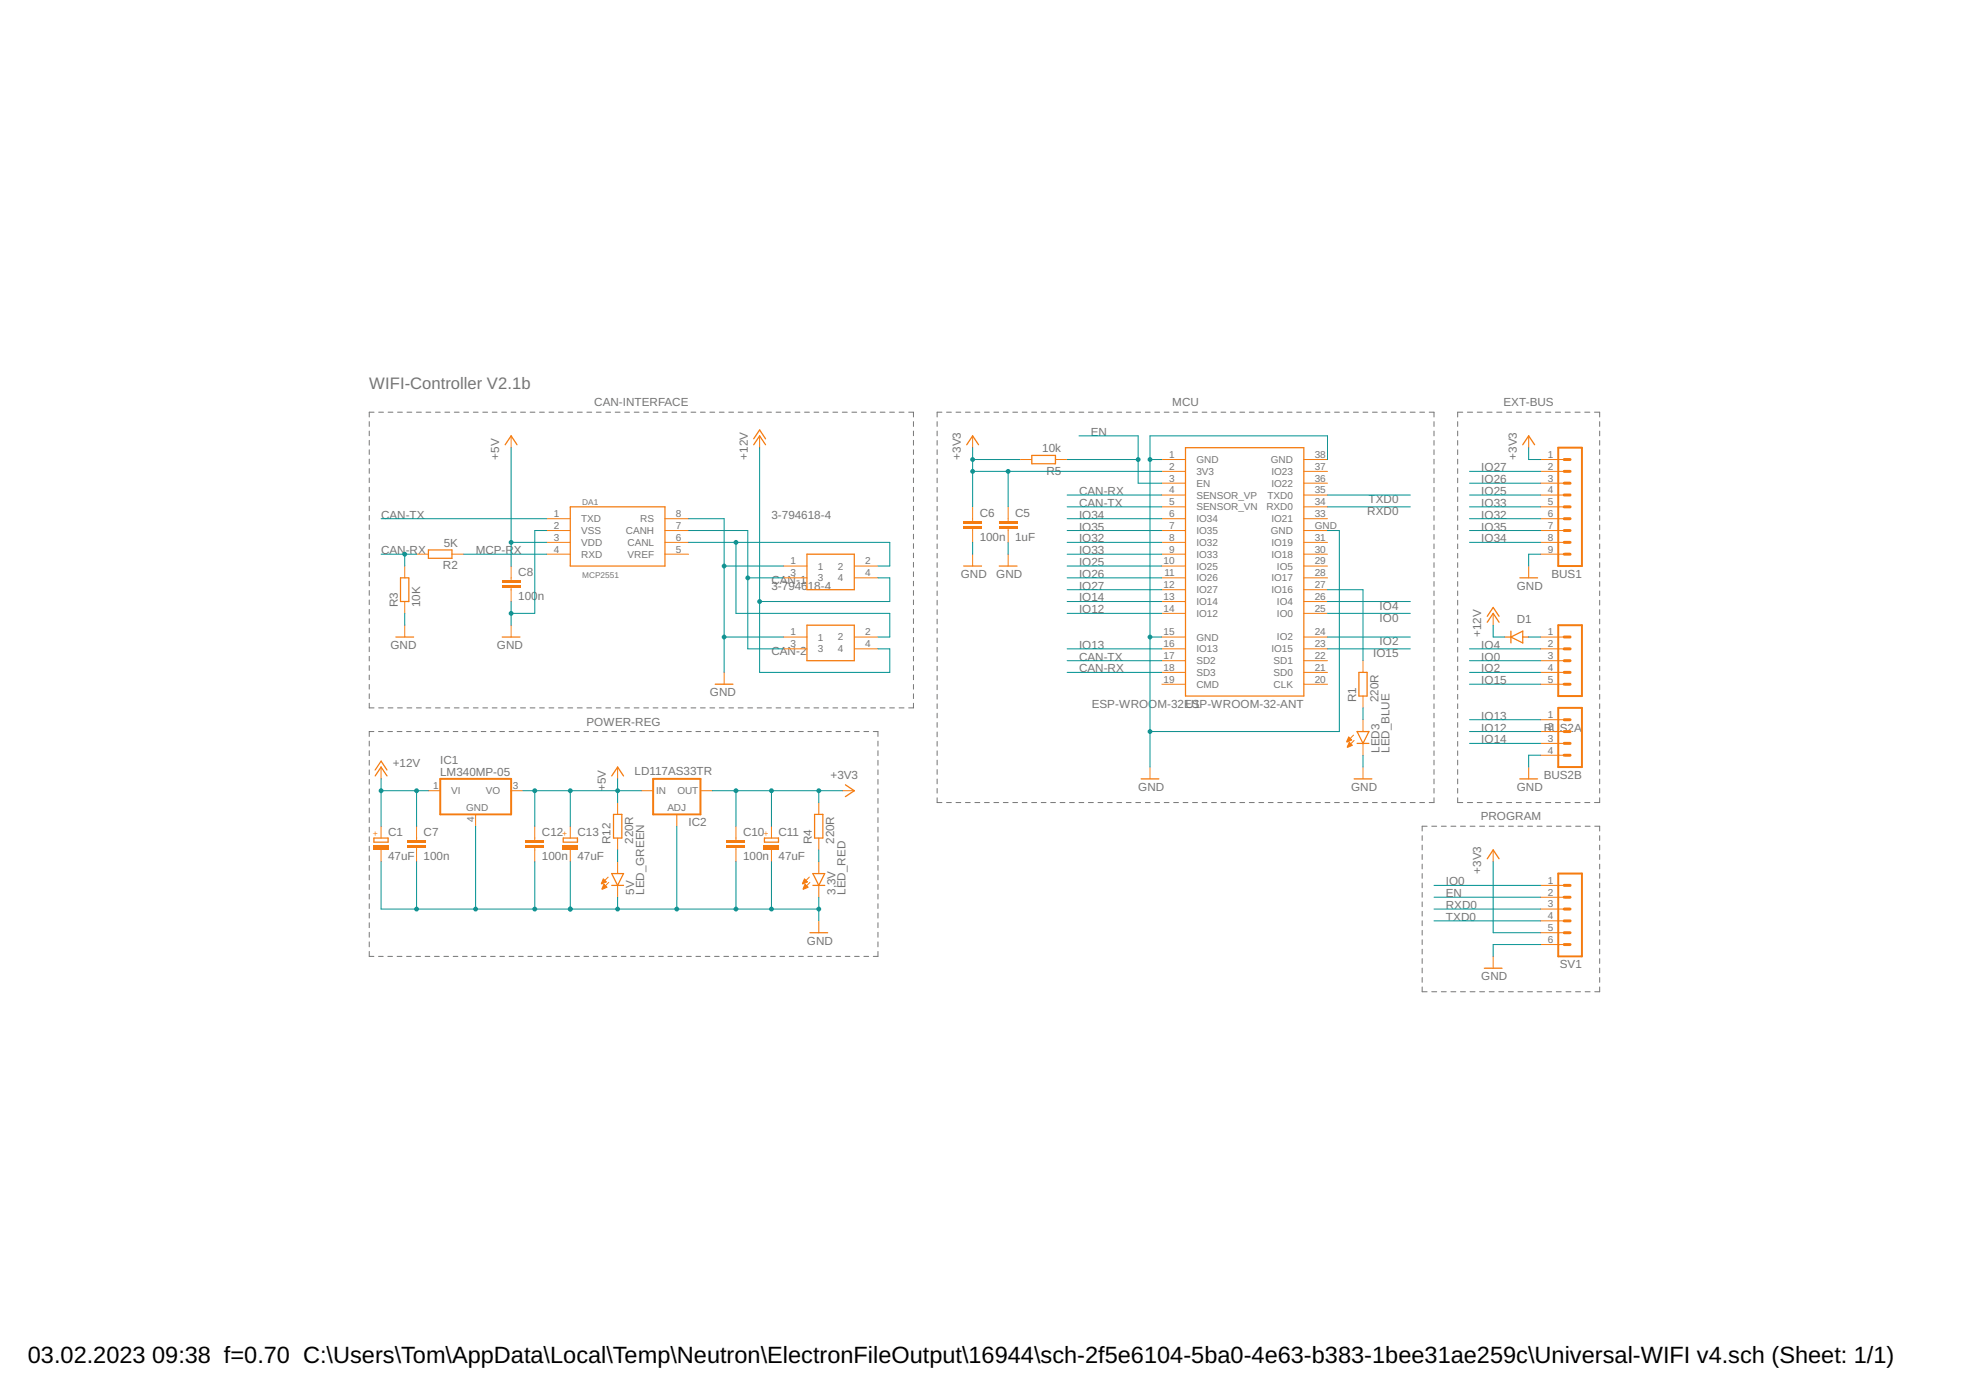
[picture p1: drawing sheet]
<svg xmlns="http://www.w3.org/2000/svg" width="297mm" height="210mm" viewBox="0 0 297 210" stroke-linecap="round" stroke-linejoin="round" font-family="sans-serif">
<defs><g id="words">
<g font-size="3.5">
<text x="4.2" y="204.7">03.02.2023</text>
<text x="22.9" y="204.7">09:38 f=0.70 C:\Users\Tom\AppData\Local\Temp\Neutron\ElectronFileOutput\16944\sch-2f5e6104-5ba0-4e63-b383-1bee31ae259c\Universal-WIFI v4.sch (Sheet: 1/1)</text>
</g>
<text font-size="2.5" fill="#757575" x="55.5" y="58.4">WIFI-Controller V2.1b</text>
<g font-size="1.8" fill="#757575">
<text x="89.3" y="61.1">CAN-INTERFACE</text>
<text x="163.9" y="65.5">EN</text>
<text x="176.1" y="61.1">MCU</text>
<text x="225.9" y="61.1">EXT-BUS</text>
<text x="75" y="69" transform="rotate(-90 75 69)">+5V</text>
<text x="112.4" y="69" transform="rotate(-90 112.4 69)">+12V</text>
<text x="144.3" y="69" transform="rotate(-90 144.3 69)">+3V3</text>
<text x="156.6" y="68">10k</text>
<text x="157.2" y="71.3">R5</text>
<text x="222.6" y="70.8">IO27</text>
<text x="227.9" y="69" transform="rotate(-90 227.9 69)">+3V3</text>
<text x="57.2" y="77.9">CAN-TX</text>
<text x="115.9" y="77.9">3-794618-4</text>
<text x="147.2" y="77.7">C6</text>
<text x="152.5" y="77.7">C5</text>
<text x="162.1" y="74.4">CAN-RX</text>
<text x="162.1" y="76.2">CAN-TX</text>
<text x="162.1" y="77.9">IO34</text>
<text x="205.4" y="77.4">RXD0</text>
<text x="205.6" y="75.6">TXD0</text>
<text x="222.6" y="72.6">IO26</text>
<text x="222.6" y="74.4">IO25</text>
<text x="222.6" y="76.2">IO33</text>
<text x="222.6" y="77.9">IO32</text>
<text x="57.2" y="83.3">CAN-RX</text>
<text x="66.7" y="82.2">5K</text>
<text x="71.5" y="83.3">MCP-R</text>
<text x="77.2" y="83.3">X</text>
<text x="147.2" y="81.2">100n</text>
<text x="152.5" y="81.2">1uF</text>
<text x="162.1" y="83.3">IO33</text>
<text x="162.1" y="81.5">IO32</text>
<text x="162.1" y="79.7">IO35</text>
<text x="222.6" y="79.7">IO35</text>
<text x="222.6" y="81.5">IO34</text>
<text x="66.6" y="85.6">R2</text>
<text x="77.9" y="86.6">C8</text>
<text x="115.9" y="88.6">3-7946</text>
<text x="115.9" y="87.7">CAN-1</text>
<text x="121.4" y="88.6">18-4</text>
<text x="144.3" y="86.8">GND</text>
<text x="149.7" y="86.8">GND</text>
<text x="162.1" y="86.8">IO26</text>
<text x="162.1" y="85">IO25</text>
<text x="162.1" y="88.6">IO27</text>
<text x="227.9" y="88.6">GND</text>
<text x="233.1" y="86.8">BUS1</text>
<text x="59.8" y="91.3" transform="rotate(-90 59.8 91.3)">R3</text>
<text x="63.1" y="91.3" transform="rotate(-90 63.1 91.3)">10K</text>
<text x="77.9" y="90.1">100</text>
<text x="80.8" y="90.1">n</text>
<text x="162.1" y="90.4">IO14</text>
<text x="162.1" y="92.2">IO12</text>
<text x="207.3" y="93.4">IO0</text>
<text x="207.3" y="91.6">IO4</text>
<text x="222.6" y="95.7" transform="rotate(-90 222.6 95.7)">+12V</text>
<text x="227.9" y="93.6">D1</text>
<text x="58.7" y="97.5">GND</text>
<text x="74.7" y="97.5">GND</text>
<text x="115.9" y="98.4">CAN-2</text>
<text x="162.1" y="101">CAN-RX</text>
<text x="162.1" y="99.3">CAN-TX</text>
<text x="162.1" y="97.5">IO13</text>
<text x="206.3" y="98.7">IO15</text>
<text x="207.3" y="97">IO2</text>
<text x="222.6" y="99.3">IO0</text>
<text x="222.6" y="97.5">IO4</text>
<text x="222.6" y="101">IO2</text>
<text x="106.7" y="104.6">GND</text>
<text x="164" y="106.4">ESP-WROOM-32ESP-WROOM-32-ANT</text>
<text x="178.1" y="106.4">U1</text>
<text x="203.7" y="105.5" transform="rotate(-90 203.7 105.5)">R1</text>
<text x="207.1" y="105.5" transform="rotate(-90 207.1 105.5)">220R</text>
<text x="222.6" y="102.8">IO15</text>
<text x="88.1" y="109">POWER-REG</text>
<text x="207.3" y="113.1" transform="rotate(-90 207.3 113.1)">LED3</text>
<text x="208.8" y="113.1" transform="rotate(-90 208.8 113.1)">LED_BLUE</text>
<text x="222.6" y="111.7">IO14</text>
<text x="222.6" y="109.9">IO12</text>
<text x="222.6" y="108.1">IO13</text>
<text x="231.9" y="109.9">BU</text>
<text x="234.4" y="109.9">S2A</text>
<text x="59" y="115.3">+12V</text>
<text x="66.1" y="116.6">LM340MP-05</text>
<text x="66.1" y="114.8">IC1</text>
<text x="91" y="118.8" transform="rotate(-90 91 118.8)">+5V</text>
<text x="95.3" y="116.5">LD117AS33TR</text>
<text x="124.8" y="117">+3V3</text>
<text x="171" y="118.8">GND</text>
<text x="203" y="118.8">GND</text>
<text x="227.9" y="118.8">GND</text>
<text x="231.9" y="117">BUS2B</text>
<text x="58.3" y="125.7">C1</text>
<text x="63.6" y="125.7">C7</text>
<text x="81.4" y="125.7">C12</text>
<text x="86.8" y="125.7">C13</text>
<text x="103.5" y="124.1">IC2</text>
<text x="111.6" y="125.7">C10</text>
<text x="117" y="125.7">C11</text>
<text x="222.5" y="123.3">PROGRAM</text>
<text x="58.3" y="129.2">47uF</text>
<text x="63.6" y="129.2">100n</text>
<text x="81.4" y="129.2">100n</text>
<text x="86.8" y="129.2">47uF</text>
<text x="91.8" y="126.8" transform="rotate(-90 91.8 126.8)">R12</text>
<text x="95.1" y="126.8" transform="rotate(-90 95.1 126.8)">220R</text>
<text x="111.6" y="129.2">100n</text>
<text x="117" y="129.2">47uF</text>
<text x="122" y="126.8" transform="rotate(-90 122 126.8)">R4</text>
<text x="125.3" y="126.8" transform="rotate(-90 125.3 126.8)">220R</text>
<text x="222.6" y="131.3" transform="rotate(-90 222.6 131.3)">+3V3</text>
<text x="95.3" y="134.5" transform="rotate(-90 95.3 134.5)">5V</text>
<text x="96.8" y="134.5" transform="rotate(-90 96.8 134.5)">LED_GREEN</text>
<text x="125.5" y="134.5" transform="rotate(-90 125.5 134.5)">3,3V</text>
<text x="127" y="134.5" transform="rotate(-90 127 134.5)">LED_RED</text>
<text x="217.2" y="133">IO0</text>
<text x="217.2" y="136.6">RXD0</text>
<text x="217.2" y="134.8">EN</text>
<text x="121.2" y="141.9">GND</text>
<text x="217.2" y="138.4">TXD0</text>
<text x="222.6" y="147.2">GND</text>
<text x="234.4" y="145.5">SV1</text>
</g>
<g font-size="1.5" fill="#757575">
<text x="175.7" y="68.8">1</text>
<text x="175.7" y="70.6">2</text>
<text x="179.8" y="69.6">GND</text>
<text x="179.8" y="71.4">3V3</text>
<text x="190.9" y="69.6">GND</text>
<text x="191" y="71.4">IO23</text>
<text x="197.5" y="70.6">37</text>
<text x="197.5" y="68.8">38</text>
<text x="232.5" y="68.8">1</text>
<text x="232.5" y="70.6">2</text>
<text x="83.2" y="77.7">1</text>
<text x="101.5" y="77.7">8</text>
<text x="175.7" y="72.4">3</text>
<text x="175.7" y="74.1">4</text>
<text x="175.7" y="75.9">5</text>
<text x="175.7" y="77.7">6</text>
<text x="179.8" y="73.1">EN</text>
<text x="179.8" y="74.9">SENSOR_VP</text>
<text x="179.8" y="76.7">SENSOR_VN</text>
<text x="190.3" y="76.7">RXD0</text>
<text x="190.5" y="74.9">TXD0</text>
<text x="191" y="73.1">IO22</text>
<text x="197.5" y="72.4">36</text>
<text x="197.5" y="75.9">34</text>
<text x="197.5" y="74.1">35</text>
<text x="197.5" y="77.7">33</text>
<text x="232.5" y="72.4">3</text>
<text x="232.5" y="74.1">4</text>
<text x="232.5" y="75.9">5</text>
<text x="232.5" y="77.7">6</text>
<text x="83.2" y="83">4</text>
<text x="83.2" y="81.2">3</text>
<text x="83.2" y="79.5">2</text>
<text x="87.3" y="83.8">RXD</text>
<text x="87.3" y="78.5">TXD</text>
<text x="87.3" y="82">VDD</text>
<text x="87.3" y="80.2">VSS</text>
<text x="94" y="80.2">CANH</text>
<text x="94.3" y="82">CANL</text>
<text x="94.3" y="83.8">VREF</text>
<text x="96.2" y="78.5">RS</text>
<text x="101.5" y="79.5">7</text>
<text x="101.5" y="81.2">6</text>
<text x="101.5" y="83">5</text>
<text x="175.7" y="79.5">7</text>
<text x="175.7" y="81.2">8</text>
<text x="175.7" y="83">9</text>
<text x="179.8" y="78.5">IO34</text>
<text x="179.8" y="80.2">IO35</text>
<text x="179.8" y="82">IO32</text>
<text x="179.8" y="83.8">IO33</text>
<text x="190.9" y="80.2">GND</text>
<text x="191" y="83.8">IO18</text>
<text x="191" y="82">IO19</text>
<text x="191" y="78.5">IO21</text>
<text x="197.5" y="83">30</text>
<text x="197.5" y="81.2">31</text>
<text x="197.5" y="79.5">GND</text>
<text x="232.5" y="79.5">7</text>
<text x="232.5" y="81.2">8</text>
<text x="232.5" y="83">9</text>
<text x="118.8" y="84.8">1</text>
<text x="118.8" y="86.6">3</text>
<text x="122.9" y="85.6">1</text>
<text x="122.9" y="87.4">3</text>
<text x="125.9" y="85.6">2</text>
<text x="125.9" y="87.3">4</text>
<text x="130" y="84.8">2</text>
<text x="130" y="86.6">4</text>
<text x="174.8" y="88.3">12</text>
<text x="174.8" y="84.8">10</text>
<text x="174.9" y="86.6">11</text>
<text x="179.8" y="89.1">IO27</text>
<text x="179.8" y="85.6">IO25</text>
<text x="179.8" y="87.4">IO26</text>
<text x="191" y="87.3">IO17</text>
<text x="191" y="89.1">IO16</text>
<text x="191.9" y="85.6">IO5</text>
<text x="197.5" y="84.8">29</text>
<text x="197.5" y="86.6">28</text>
<text x="197.5" y="88.3">27</text>
<text x="118.8" y="95.5">1</text>
<text x="130" y="95.5">2</text>
<text x="174.8" y="90.1">13</text>
<text x="174.8" y="91.9">14</text>
<text x="174.8" y="95.5">15</text>
<text x="179.8" y="90.9">IO14</text>
<text x="179.8" y="92.7">IO12</text>
<text x="191.9" y="90.9">IO4</text>
<text x="191.9" y="92.7">IO0</text>
<text x="197.5" y="90.1">26</text>
<text x="197.5" y="91.9">25</text>
<text x="197.5" y="95.5">24</text>
<text x="232.5" y="95.5">1</text>
<text x="118.8" y="97.2">3</text>
<text x="122.9" y="96.2">1</text>
<text x="122.9" y="98">3</text>
<text x="125.9" y="96.2">2</text>
<text x="125.9" y="98">4</text>
<text x="130" y="97.2">4</text>
<text x="174.8" y="97.2">16</text>
<text x="174.8" y="99">17</text>
<text x="174.8" y="100.8">18</text>
<text x="179.8" y="98">IO13</text>
<text x="179.8" y="96.2">GND</text>
<text x="179.8" y="99.8">SD2</text>
<text x="179.8" y="101.6">SD3</text>
<text x="191" y="98">IO15</text>
<text x="191.4" y="99.8">SD1</text>
<text x="191.4" y="101.6">SD0</text>
<text x="191.9" y="96.2">IO2</text>
<text x="197.5" y="97.2">23</text>
<text x="197.5" y="99">22</text>
<text x="197.5" y="100.8">21</text>
<text x="232.5" y="97.2">2</text>
<text x="232.5" y="99">3</text>
<text x="232.5" y="100.8">4</text>
<text x="174.8" y="102.6">19</text>
<text x="179.8" y="103.3">CMD</text>
<text x="191.4" y="103.3">CLK</text>
<text x="197.5" y="102.6">20</text>
<text x="232.5" y="102.6">5</text>
<text x="232.5" y="107.9">1</text>
<text x="232.5" y="109.7">2</text>
<text x="232.5" y="111.5">3</text>
<text x="232.5" y="113.2">4</text>
<text x="65.1" y="118.6">1</text>
<text x="67.8" y="119.3">VI</text>
<text x="73" y="119.3">VO</text>
<text x="77" y="118.6">3</text>
<text x="98.6" y="119.3">IN</text>
<text x="101.8" y="119.3">OUT</text>
<text x="70" y="121.8">GND</text>
<text x="71.2" y="123.4" transform="rotate(-90 71.2 123.4)">4</text>
<text x="100.3" y="121.8">ADJ</text>
<text x="232.5" y="132.8">1</text>
<text x="232.5" y="134.6">2</text>
<text x="232.5" y="136.3">3</text>
<text x="232.5" y="138.1">4</text>
<text x="232.5" y="139.9">5</text>
<text x="232.5" y="141.7">6</text>
</g>
<g font-size="1.2" fill="#757575">
<text x="87.5" y="75.8">DA1</text>
<text x="87.5" y="86.8">MCP2551</text>
</g>
<g font-size="1.2" fill="#f57c10">
<text x="56.8" y="125.6" transform="rotate(-90 56.8 125.6)">+</text>
<text x="85.3" y="125.6" transform="rotate(-90 85.3 125.6)">+</text>
<text x="115.5" y="125.6" transform="rotate(-90 115.5 125.6)">+</text>
</g>
</g></defs>
<g fill="none" stroke="#757575" stroke-width=".15">
<path d="M55.5 63.4v.7M55.5 64.8v.7M55.5 66.2v.7M55.5 67.6v.7M55.5 69v.7M55.5 70.4v.7M55.5 71.8v.7M55.5 73.2v.7M55.5 74.6v.8M55.5 76.1v.7M55.5 77.4v.8M55.5 78.9v.7"/>
<path d="M56.2 61.9h-.7v.8M56.9 61.9h.7M58.3 61.9h.7M59.7 61.9h.8M61.2 61.9h.7M62.6 61.9h.7M64 61.9h.7M65.4 61.9h.7M66.8 61.9h.8M68.3 61.9h.7M69.7 61.9h.7M71.1 61.9h.7"/>
<path d="M72.5 61.9h.8M74 61.9h.7M75.4 61.9h.7M76.8 61.9h.7M78.2 61.9h.8M79.7 61.9h.7M81.1 61.9h.7M82.5 61.9h.7M83.9 61.9h.7M85.3 61.9h.7M86.7 61.9h.8M88.2 61.9h.7"/>
<path d="M89.6 61.9h.7M91 61.9h.7M92.4 61.9h.8M93.9 61.9h.7M95.3 61.9h.7M96.7 61.9h.7M98.1 61.9h.7M99.5 61.9h.8M101 61.9h.7M102.4 61.9h.7M103.8 61.9h.7M105.2 61.9h.8"/>
<path d="M106.7 61.9h.7M108.1 61.9h.7M109.5 61.9h.7M110.9 61.9h.8M112.4 61.9h.7M113.8 61.9h.7M115.2 61.9h.7M116.6 61.9h.7M118 61.9h.7M119.5 61.9h.7M120.9 61.9h.7M122.3 61.9h.7"/>
<path d="M123.7 61.9h.7M125.1 61.9h.8M126.6 61.9h.7M128 61.9h.7M129.4 61.9h.7M130.8 61.9h.8M132.2 61.9h.8M133.7 61.9h.7M135.1 61.9h.7M136.5 61.9h.7v.8M137.2 63.4v.7M137.2 64.8v.7"/>
<path d="M137.2 66.2v.7M137.2 67.6v.7M137.2 69v.7M137.2 70.4v.7M137.2 71.8v.7M137.2 73.2v.7M137.2 74.6v.8M137.2 76.1v.7M137.2 77.4v.8M137.2 78.9v.7M140.8 63.4v.7M140.8 64.8v.7"/>
<path d="M140.8 66.2v.7M140.8 67.6v.7M140.8 69v.7M140.8 70.4v.7M140.8 71.8v.7M140.8 73.2v.8M140.8 74.7v.7M140.8 76.1v.7M140.8 77.5v.7M140.8 78.9v.7M141.5 61.9h-.7v.8M142.2 61.9h.7"/>
<path d="M143.6 61.9h.8M145.1 61.9h.7M146.5 61.9h.7M147.9 61.9h.7M149.3 61.9h.8M150.7 61.9h.8M152.2 61.9h.7M153.6 61.9h.7M155 61.9h.7M156.4 61.9h.8M157.9 61.9h.7M159.3 61.9h.7"/>
<path d="M160.7 61.9h.7M162.1 61.9h.7M163.5 61.9h.8M165 61.9h.7M166.4 61.9h.7M167.8 61.9h.7M169.2 61.9h.7M170.6 61.9h.8M172.1 61.9h.7M173.5 61.9h.7M174.9 61.9h.7M176.3 61.9h.8"/>
<path d="M177.8 61.9h.7M179.2 61.9h.7M180.6 61.9h.7M182 61.9h.8M183.5 61.9h.7M184.9 61.9h.7M186.3 61.9h.7M187.7 61.9h.7M189.1 61.9h.8M190.6 61.9h.7M192 61.9h.7M193.4 61.9h.7"/>
<path d="M194.8 61.9h.7M196.3 61.9h.7M197.7 61.9h.7M199.1 61.9h.7M200.5 61.9h.7M201.9 61.9h.7M203.3 61.9h.8M204.8 61.9h.7M206.2 61.9h.7M207.6 61.9h.7M209 61.9h.8M210.5 61.9h.7"/>
<path d="M211.9 61.9h.7M213.3 61.9h.7M214.7 61.9h.8v.8M215.5 63.4v.7M215.5 64.8v.7M215.5 66.2v.7M215.5 67.6v.7M215.5 69v.7M215.5 70.4v.7M215.5 71.8v.7M215.5 73.2v.8M215.5 74.7v.7"/>
<path d="M215.5 76.1v.7M215.5 77.5v.7M215.5 78.9v.7M219 63.4v.7M219 64.8v.7M219 66.2v.7M219 67.6v.7M219 69v.7M219 70.4v.7M219 71.8v.7M219 73.2v.8M219 74.7v.7"/>
<path d="M219 76.1v.7M219 77.5v.7M219 78.9v.7M219.8 61.9h-.8v.8M220.5 61.9h.8M222 61.9h.7M223.4 61.9h.8M224.9 61.9h.8M226.4 61.9h.7M227.8 61.9h.8M229.3 61.9h.8M230.8 61.9h.7"/>
<path d="M232.2 61.9h.8M233.7 61.9h.8M235.2 61.9h.7M236.6 61.9h.8M238.1 61.9h.8M239.6 61.9h.7v.8M240.3 63.4v.7M240.3 64.8v.7M240.3 66.2v.7M240.3 67.6v.7M240.3 69v.7M240.3 70.4v.7"/>
<path d="M240.3 71.8v.7M240.3 73.2v.8M240.3 74.7v.7M240.3 76.1v.7M240.3 77.5v.7M240.3 78.9v.7M55.5 80.3v.7M55.5 81.7v.7M55.5 83.1v.7M55.5 84.5v.7M55.5 85.9v.7M55.5 87.3v.7"/>
<path d="M55.5 88.7v.8M55.5 90.1v.7M55.5 91.6v.7M55.5 93v.7M55.5 94.4v.7M55.5 95.8v.7M55.5 97.2v.7M55.5 98.6v.7M137.2 80.3v.7M137.2 81.7v.7M137.2 83.1v.7M137.2 84.5v.7"/>
<path d="M137.2 85.9v.7M137.2 87.3v.7M137.2 88.7v.8M137.2 90.1v.7M137.2 91.6v.7M137.2 93v.7M137.2 94.4v.7M137.2 95.8v.7M137.2 97.2v.7M137.2 98.6v.7M140.8 80.3v.7M140.8 81.7v.7"/>
<path d="M140.8 83.1v.7M140.8 84.5v.8M140.8 86v.7M140.8 87.4v.7M140.8 88.8v.7M140.8 90.2v.7M140.8 91.6v.7M140.8 93v.7M140.8 94.4v.7M140.8 95.9v.7M140.8 97.3v.7M140.8 98.7v.7"/>
<path d="M215.5 80.3v.7M215.5 81.7v.7M215.5 83.1v.7M215.5 84.5v.8M215.5 86v.7M215.5 87.4v.7M215.5 88.8v.7M215.5 90.2v.7M215.5 91.6v.7M215.5 93v.7M215.5 94.4v.7M215.5 95.9v.7"/>
<path d="M215.5 97.3v.7M215.5 98.7v.7M219 80.3v.7M219 81.7v.7M219 83.1v.7M219 84.5v.8M219 86v.7M219 87.4v.7M219 88.8v.7M219 90.2v.7M219 91.6v.7M219 93v.7"/>
<path d="M219 94.4v.7M219 95.9v.7M219 97.3v.7M219 98.7v.7M240.3 80.3v.7M240.3 81.7v.7M240.3 83.1v.7M240.3 84.5v.8M240.3 86v.7M240.3 87.4v.7M240.3 88.8v.7M240.3 90.2v.7"/>
<path d="M240.3 91.6v.7M240.3 93v.7M240.3 94.4v.7M240.3 95.9v.7M240.3 97.3v.7M240.3 98.7v.7M55.5 100v.7M55.5 101.4v.7M55.5 102.8v.7M55.5 104.2v.8M55.5 105.7v.7h.7M55.5 111.4v.7"/>
<path d="M55.5 112.8v.7M55.5 114.2v.8M55.5 115.7v.7M55.5 117.1v.7M55.5 118.5v.8M55.5 120v.7M56.2 109.9h-.7v.8M56.9 109.9h.7M56.9 106.4h.7M58.3 109.9h.7M58.3 106.4h.7M59.7 109.9h.7"/>
<path d="M59.7 106.4h.8M61.1 109.9h.7M61.2 106.4h.7M62.5 109.9h.7M62.6 106.4h.7M63.9 109.9h.7M64 106.4h.7M65.3 109.9h.7M65.4 106.4h.7M66.7 109.9h.7M66.8 106.4h.8M68.1 109.9h.7"/>
<path d="M68.3 106.4h.7M69.5 109.9h.7M69.7 106.4h.7M70.9 109.9h.7M71.1 106.4h.7M72.3 109.9h.7M72.5 106.4h.8M73.7 109.9h.7M74 106.4h.7M75.1 109.9h.7M75.4 106.4h.7M76.5 109.9h.7"/>
<path d="M76.8 106.4h.7M77.9 109.9h.7M78.2 106.4h.8M79.3 109.9h.7M79.7 106.4h.7M80.7 109.9h.7M81.1 106.4h.7M82.1 109.9h.7M82.5 106.4h.7M83.5 109.9h.7M83.9 106.4h.7M84.9 109.9h.7"/>
<path d="M85.3 106.4h.7M86.3 109.9h.7M86.7 106.4h.8M87.7 109.9h.7M88.2 106.4h.7M89.1 109.9h.7M89.6 106.4h.7M90.5 109.9h.7M91 106.4h.7M91.9 109.9h.7M92.4 106.4h.8M93.3 109.9h.7"/>
<path d="M93.9 106.4h.7M94.7 109.9h.7M95.3 106.4h.7M96.1 109.9h.7M96.7 106.4h.7M97.5 109.9h.8M98.1 106.4h.7M99 109.9h.7M99.5 106.4h.8M100.4 109.9h.6M101 106.4h.7M101.7 109.9h.7"/>
<path d="M102.4 106.4h.7M103.1 109.9h.8M103.8 106.4h.7M104.6 109.9h.7M105.2 106.4h.8M106 109.9h.7M106.7 106.4h.7M107.4 109.9h.7M108.1 106.4h.7M108.8 109.9h.7M109.5 106.4h.7M110.2 109.9h.7"/>
<path d="M110.9 106.4h.8M111.6 109.9h.7M112.4 106.4h.7M113 109.9h.7M113.8 106.4h.7M114.4 109.9h.7M115.2 106.4h.7M115.8 109.9h.7M116.6 106.4h.7M117.2 109.9h.7M118 106.4h.7M118.6 109.9h.7"/>
<path d="M119.5 106.4h.7M120 109.9h.7M120.9 106.4h.7M121.4 109.9h.7M122.3 106.4h.7M122.8 109.9h.7M123.7 106.4h.7M124.2 109.9h.7M125.1 106.4h.8M125.6 109.9h.7M126.6 106.4h.7M127 109.9h.7"/>
<path d="M128 106.4h.7M128.4 109.9h.7M129.4 106.4h.7M129.8 109.9h.7M130.8 106.4h.8M131.2 109.9h.7v.8M131.9 111.4v.7M131.9 112.8v.7M131.9 114.2v.8M131.9 115.7v.7M131.9 117.1v.7M131.9 118.5v.8"/>
<path d="M131.9 120v.7M132.2 106.4h.8M133.7 106.4h.7M135.1 106.4h.7M137.2 100v.7M137.2 101.4v.7M137.2 102.8v.7M137.2 104.2v.8M137.2 105.7v.7h-.7M140.8 119.9v.7h.7M140.8 100.1v.7M140.8 101.5v.7"/>
<path d="M140.8 102.9v.7M140.8 104.3v.8M140.8 105.7v.8M140.8 107.2v.7M140.8 108.6v.7M140.8 110v.7M140.8 111.4v.7M140.8 112.8v.7M140.8 114.2v.7M140.8 115.6v.8M140.8 117.1v.7M140.8 118.5v.7"/>
<path d="M215.5 119.9v.7h-.8M215.5 100.1v.7M215.5 101.5v.7M215.5 102.9v.7M215.5 104.3v.8M215.5 105.7v.8M215.5 107.2v.7M215.5 108.6v.7M215.5 110v.7M215.5 111.4v.7M215.5 112.8v.7M215.5 114.2v.7"/>
<path d="M215.5 115.6v.8M215.5 117.1v.7M215.5 118.5v.7M219 100.1v.7M219 101.5v.7M219 102.9v.7M219 104.3v.8M219 105.7v.8M219 107.2v.7M219 108.6v.7M219 110v.7M219 111.4v.7"/>
<path d="M219 112.8v.7M219 114.2v.7M219 115.6v.8M219 117.1v.7M219 118.5v.7M219 119.9v.7h.8M240.3 100.1v.7M240.3 101.5v.7M240.3 102.9v.7M240.3 104.3v.8M240.3 105.7v.8M240.3 107.2v.7"/>
<path d="M240.3 108.6v.7M240.3 110v.7M240.3 111.4v.7M240.3 112.8v.7M240.3 114.2v.7M240.3 115.6v.8M240.3 117.1v.7M240.3 118.5v.7M240.3 119.9v.7h-.7M55.5 121.4v.8M55.5 122.9v.7M55.5 124.3v.7"/>
<path d="M55.5 125.7v.7M55.5 127.1v.8M55.5 128.6v.7M55.5 130v.8M55.5 131.5v.7M55.5 132.9v.7M55.5 134.3v.8M55.5 135.8v.7M55.5 137.2v.7M55.5 138.6v.8M131.9 121.4v.8M131.9 122.9v.7"/>
<path d="M131.9 124.3v.7M131.9 125.7v.7M131.9 127.1v.8M131.9 128.6v.7M131.9 130v.8M131.9 131.5v.7M131.9 132.9v.7M131.9 134.3v.8M131.9 135.8v.7M131.9 137.2v.7M131.9 138.6v.8M142.2 120.6h.7"/>
<path d="M143.6 120.6h.8M145.1 120.6h.7M146.5 120.6h.7M147.9 120.6h.7M149.3 120.6h.8M150.7 120.6h.8M152.2 120.6h.7M153.6 120.6h.7M155 120.6h.7M156.4 120.6h.8M157.9 120.6h.7M159.3 120.6h.7"/>
<path d="M160.7 120.6h.7M162.1 120.6h.7M163.5 120.6h.8M165 120.6h.7M166.4 120.6h.7M167.8 120.6h.7M169.2 120.6h.7M170.6 120.6h.8M172.1 120.6h.7M173.5 120.6h.7M174.9 120.6h.7M176.3 120.6h.8"/>
<path d="M177.8 120.6h.7M179.2 120.6h.7M180.6 120.6h.7M182 120.6h.8M183.5 120.6h.7M184.9 120.6h.7M186.3 120.6h.7M187.7 120.6h.7M189.1 120.6h.8M190.6 120.6h.7M192 120.6h.7M193.4 120.6h.7"/>
<path d="M194.8 120.6h.7M196.3 120.6h.7M197.7 120.6h.7M199.1 120.6h.7M200.5 120.6h.7M201.9 120.6h.7M203.3 120.6h.8M204.8 120.6h.7M206.2 120.6h.7M207.6 120.6h.7M209 120.6h.8M210.5 120.6h.7"/>
<path d="M211.9 120.6h.7M213.3 120.6h.7M213.7 125.6v.7M213.7 127v.7M213.7 128.4v.7M213.7 129.8v.8M213.7 131.3v.7M213.7 132.7v.7M213.7 134.1v.7M213.7 135.5v.7M213.7 136.9v.7M213.7 138.3v.8"/>
<path d="M213.7 139.8v.7M214.4 124.1h-.7v.8M215.1 124.1h.8M216.6 124.1h.7M218 124.1h.7M219.4 124.1h.8M220.5 120.6h.8M220.9 124.1h.7M222 120.6h.7M222.3 124.1h.8M223.4 120.6h.8M223.8 124.1h.7"/>
<path d="M224.9 120.6h.8M225.2 124.1h.7M226.4 120.6h.7M226.6 124.1h.8M227.8 120.6h.8M228.1 124.1h.7M229.3 120.6h.8M229.5 124.1h.8M230.8 120.6h.7M230.9 124.1h.8M232.2 120.6h.8M232.4 124.1h.7"/>
<path d="M233.7 120.6h.8M233.8 124.1h.8M235.2 120.6h.7M235.3 124.1h.7M236.6 120.6h.8M236.7 124.1h.8M238.1 120.6h.8M238.2 124.1h.7M239.6 124.1h.7v.8M240.3 125.6v.7M240.3 127v.7M240.3 128.4v.7"/>
<path d="M240.3 129.8v.8M240.3 131.3v.7M240.3 132.7v.7M240.3 134.1v.7M240.3 135.5v.7M240.3 136.9v.7M240.3 138.3v.8M240.3 139.8v.7M55.5 140.1v.7M55.5 141.5v.8M55.5 143v.7h.7M56.9 143.7h.7"/>
<path d="M58.3 143.7h.7M59.7 143.7h.7M61.1 143.7h.7M62.5 143.7h.7M63.9 143.7h.7M65.3 143.7h.7M66.7 143.7h.7M68.1 143.7h.7M69.5 143.7h.7M70.9 143.7h.7M72.3 143.7h.7M73.7 143.7h.7"/>
<path d="M75.1 143.7h.7M76.5 143.7h.7M77.9 143.7h.7M79.3 143.7h.7M80.7 143.7h.7M82.1 143.7h.7M83.5 143.7h.7M84.9 143.7h.7M86.3 143.7h.7M87.7 143.7h.7M89.1 143.7h.7M90.5 143.7h.7"/>
<path d="M91.9 143.7h.7M93.3 143.7h.7M94.7 143.7h.7M96.1 143.7h.7M97.5 143.7h.8M99 143.7h.7M100.4 143.7h.6M101.7 143.7h.7M103.1 143.7h.8M104.6 143.7h.7M106 143.7h.7M107.4 143.7h.7"/>
<path d="M108.8 143.7h.7M110.2 143.7h.7M111.6 143.7h.7M113 143.7h.7M114.4 143.7h.7M115.8 143.7h.7M117.2 143.7h.7M118.6 143.7h.7M120 143.7h.7M121.4 143.7h.7M122.8 143.7h.7M124.2 143.7h.7"/>
<path d="M125.6 143.7h.7M127 143.7h.7M128.4 143.7h.7M129.8 143.7h.7M131.9 140.1v.7M131.9 141.5v.8M131.9 143v.7h-.7M213.7 141.2v.7M213.7 142.6v.7M213.7 144v.8M213.7 145.5v.7M213.7 146.9v.7"/>
<path d="M213.7 148.3v.7h.7M215.1 149h.8M216.6 149h.7M218 149h.7M219.4 149h.8M220.9 149h.7M222.3 149h.8M223.8 149h.7M225.2 149h.7M226.6 149h.8M228.1 149h.7M229.5 149h.8"/>
<path d="M230.9 149h.8M232.4 149h.7M233.8 149h.8M235.3 149h.7M236.7 149h.8M238.2 149h.7M240.3 141.2v.7M240.3 142.6v.7M240.3 144v.8M240.3 145.5v.7M240.3 146.9v.7M240.3 148.3v.7h-.7"/>
</g>
<path d="M145.2 66.8l.9-1.3 .9 1.3M178.1 67.3h17.8v37.3h-17.8zM171.4 117h2.7M56.2 125.9h2.1v.6h-2.1z" fill="none" stroke="#f57c10" stroke-width=".19"/>
<g fill="none" stroke="#f57c10" stroke-width=".15">
<path d="M146.1 65.5v1.8M174.6 69h3.5M174.6 72.6h3.5M174.6 74.4h3.5M174.6 76.2h3.5M174.6 77.9h3.5M174.6 79.7h3.5M174.6 70.8h3.5M195.9 69h3.6M195.9 72.6h3.6M195.9 74.4h3.6M195.9 76.2h3.6"/>
<path d="M195.9 77.9h3.6M195.9 79.7h3.6M195.9 70.8h3.6M174.6 81.5h3.5M174.6 83.3h3.5M174.6 88.6h3.5M174.6 85h3.5M174.6 86.8h3.5M174.6 90.4h3.5M174.6 92.2h3.5M174.6 97.5h3.5M174.6 95.7h3.5"/>
<path d="M174.6 99.3h3.5M195.9 81.5h3.6M195.9 83.3h3.6M195.9 88.6h3.6M195.9 85h3.6M195.9 86.8h3.6M195.9 90.4h3.6M195.9 92.2h3.6M195.9 97.5h3.6M195.9 95.7h3.6M195.9 99.3h3.6M172.8 115.3v1.7"/>
<path d="M174.6 101h3.5M174.6 102.8h3.5M195.9 101h3.6M195.9 102.8h3.6"/>
</g>
<path d="M56.1 127.1h2.3v.6h-2.3z" fill-rule="evenodd" fill="#f57c10"/>
<path d="M56.1 127.1h2.3v.6h-2.3zM56.1 127.1v.6h2.3v-.6z" fill="#f57c10"/>
<path d="M151.5 77.9v.4M151.5 79.4v.3M57.3 124.1v1.8M57.3 127.7v1.8" fill="none" stroke="#f57c10" stroke-width=".15"/>
<path d="M150.1 79.2h2.8" fill="none" stroke="#f57c10" stroke-width=".34"/>
<path d="M150 79h2.9v.4h-2.8zM150.1 79v.4h2.8v-.4z" fill="#f57c10"/>
<path d="M150.1 78.5h2.8" fill="none" stroke="#f57c10" stroke-width=".34"/>
<path d="M150 78.3h2.9v.3h-2.8zM150.1 78.3v.3h2.8v-.3z" fill="#f57c10"/>
<path d="M146.1 77.9v.4M146.1 79.4v.3M151.5 76.2v1.7M151.5 79.7v1.8M151.5 83.3v1.7" fill="none" stroke="#f57c10" stroke-width=".15"/>
<path d="M150.1 85h2.7" fill="none" stroke="#f57c10" stroke-width=".19"/>
<path d="M144.7 79.2h2.9" fill="none" stroke="#f57c10" stroke-width=".34"/>
<path d="M144.7 79h2.9v.4h-2.9zM144.7 79v.4h2.9v-.4z" fill="#f57c10"/>
<path d="M144.7 78.5h2.9" fill="none" stroke="#f57c10" stroke-width=".34"/>
<path d="M144.7 78.3h2.9v.3h-2.9zM144.7 78.3v.3h2.9v-.3z" fill="#f57c10"/>
<g fill="none" stroke="#f57c10" stroke-width=".15">
<path d="M76.8 65.5v1.8M82.1 79.7h3.6M82.1 77.9h3.6M99.9 79.7h3.6M99.9 77.9h3.6M146.1 76.2v1.7M146.1 79.7v1.8M76.8 93.9v1.8M82.1 81.5h3.6M82.1 83.3h3.6M99.9 81.5h3.6M99.9 83.3h3.6"/>
<path d="M146.1 83.3v1.7M108.8 101v1.8M62.6 125.9v.4M62.6 127.3v.4"/>
</g>
<path d="M75.9 66.8l.9-1.3 .9 1.3M85.7 76.2h14.2v8.8h-14.2zM75.5 95.7h2.6M144.8 85h2.7M107.5 102.8h2.6" fill="none" stroke="#f57c10" stroke-width=".19"/>
<path d="M61.2 127.2h2.8" fill="none" stroke="#f57c10" stroke-width=".34"/>
<path d="M61.2 127h2.8v.3h-2.8zM61.2 127v.3h2.8v-.3z" fill="#f57c10"/>
<path d="M61.2 126.4h2.8" fill="none" stroke="#f57c10" stroke-width=".34"/>
<path d="M61.2 126.3h2.8v.3h-2.8zM61.2 126.3v.3h2.8v-.3z" fill="#f57c10"/>
<path d="M96.4 118.8h1.7M105.2 118.8h1.8M62.6 124.1v1.8M62.6 127.7v1.8M101.7 122.4v1.7M110.6 125.9v.4M110.6 127.3v.4" fill="none" stroke="#f57c10" stroke-width=".15"/>
<path d="M98.1 117h7.1v5.4h-7.1z" fill="none" stroke="#f57c10" stroke-width=".3"/>
<path d="M109.2 127.2h2.8" fill="none" stroke="#f57c10" stroke-width=".34"/>
<path d="M109.2 127h2.8v.3h-2.8zM109.2 127v.3h2.8v-.3z" fill="#f57c10"/>
<path d="M109.2 126.4h2.8" fill="none" stroke="#f57c10" stroke-width=".34"/>
<path d="M109.2 126.3h2.8v.3h-2.8zM109.2 126.3v.3h2.8v-.3z" fill="#f57c10"/>
<path d="M110.6 124.1v1.8M110.6 127.7v1.8" fill="none" stroke="#f57c10" stroke-width=".15"/>
<path d="M114.9 125.9h2.1v.6h-2.1z" fill="none" stroke="#f57c10" stroke-width=".19"/>
<path d="M114.7 127.1h2.4v.6h-2.4z" fill-rule="evenodd" fill="#f57c10"/>
<path d="M114.7 127.1h2.4v.6h-2.4zM114.7 127.1v.6h2.4v-.6z" fill="#f57c10"/>
<path d="M126.6 118.8h1.8M80.3 125.9v.4M80.3 127.3v.4M115.9 124.1v1.8M115.9 127.7v1.8" fill="none" stroke="#f57c10" stroke-width=".15"/>
<path d="M127 117.9l1.4 .9-1.4 .9" fill="none" stroke="#f57c10" stroke-width=".19"/>
<path d="M78.9 127.2h2.9" fill="none" stroke="#f57c10" stroke-width=".34"/>
<path d="M78.9 127h2.9v.3h-2.9zM78.9 127v.3h2.9v-.3z" fill="#f57c10"/>
<path d="M78.9 126.4h2.9" fill="none" stroke="#f57c10" stroke-width=".34"/>
<path d="M78.9 126.3h2.9v.3h-2.9zM78.9 126.3v.3h2.9v-.3z" fill="#f57c10"/>
<path d="M80.3 124.1v1.8M80.3 127.7v1.8" fill="none" stroke="#f57c10" stroke-width=".15"/>
<path d="M84.6 125.9h2.2v.6h-2.2z" fill="none" stroke="#f57c10" stroke-width=".19"/>
<path d="M84.5 127.1h2.3v.6h-2.3z" fill-rule="evenodd" fill="#f57c10"/>
<path d="M84.5 127.1h2.3v.6h-2.3zM84.5 127.1v.6h2.3v-.6z" fill="#f57c10"/>
<g fill="none" stroke="#f57c10" stroke-width=".15">
<path d="M76.8 86.8v.4M76.8 88.2v.4M117.7 85h3.5M117.7 86.8h3.5M117.7 95.7h3.5M117.7 97.5h3.5M128.4 85h3.5M128.4 86.8h3.5M128.4 95.7h3.5M128.4 97.5h3.5M57.3 115.3v1.7M92.8 115.3v1.7"/>
<path d="M85.7 124.1v1.8M85.7 127.7v1.8M91.4 131.8l-1 1M91.5 132.6l-1 1M92.8 120.6v1.8M92.8 125.9v1.8M92.8 129.5v1.8M92.8 133v1.8M121.6 131.8l-1 1M121.7 132.6l-1 1M123 120.6v1.8M123 125.9v1.8"/>
<path d="M123 129.5v1.8M123 133v1.8M123 138.4v1.7"/>
</g>
<g fill="none" stroke="#f57c10" stroke-width=".19">
<path d="M121.2 83.3h7.2v5.3h-7.2zM121.2 93.9h7.2v5.4h-7.2zM226.1 95.7h.9M227 95.7l1.8-.9v1.8zM227 94.8v1.8M228.8 95.7h.9M56.4 116.6l.9-1.3 .8 1.3M56.4 115.7l.9-1.3 .8 1.3M91.9 116.6l.9-1.3 .9 1.3M91.9 133h1.8M91.9 131.3h1.8l-.9 1.7zM92.2 122.4h1.2v3.5h-1.2z"/>
<path d="M122.1 131.3h1.8l-.9 1.7zM122.1 133h1.8M122.4 122.4h1.2v3.5h-1.2zM121.7 140.1h2.7"/>
</g>
<g fill="#f57c10" stroke="#f57c10" stroke-width=".15">
<path d="M120.9 132l.4 .5-.7 .3z" fill-rule="evenodd"/>
<path d="M121 132.8l.4 .5-.7 .3z" fill-rule="evenodd"/>
<path d="M90.6 132l.5 .5-.7 .3z" fill-rule="evenodd"/>
<path d="M90.7 132.8l.5 .5-.7 .3z" fill-rule="evenodd"/>
</g>
<path d="M75.4 88.1h2.8" fill="none" stroke="#f57c10" stroke-width=".34"/>
<path d="M75.4 87.9h2.8v.3h-2.8zM75.4 87.9v.3h2.8v-.3z" fill="#f57c10"/>
<path d="M75.4 87.4h2.8" fill="none" stroke="#f57c10" stroke-width=".34"/>
<path d="M75.4 87.2h2.8v.3h-2.8zM75.4 87.2v.3h2.8v-.3z" fill="#f57c10"/>
<g fill="none" stroke="#f57c10" stroke-width=".15">
<path d="M114.1 65.5v1.8M153.2 69h1.8M158.6 69h1.7M229.7 65.5v1.8M231.5 69h3.5M231.5 70.8h3.5M231.5 72.6h3.5M231.5 74.4h3.5M231.5 76.2h3.5M231.5 77.9h3.5M231.5 79.7h3.5M60.8 85v1.8"/>
<path d="M60.8 90.4v1.8M60.8 93.9v1.8M62.6 83.3h1.8M67.9 83.3h1.8M76.8 85v1.8M76.8 88.6v1.8M204.8 99.3v1.7M224.3 92.2v1.7M229.7 85v1.8M231.5 81.5h3.5M231.5 83.3h3.5M231.5 95.7h3.5"/>
<path d="M231.5 97.5h3.5M231.5 99.3h3.5M64.4 118.8h1.7M76.8 118.8h1.8M203.4 110.4l-1 1M203.5 111.3l-1 .9M204.8 104.6v1.8M204.8 108.1v1.8M204.8 111.7v1.8M204.8 115.3v1.7M229.7 115.3v1.7M231.5 101h3.5"/>
<path d="M231.5 102.8h3.5M231.5 108.1h3.5M231.5 109.9h3.5M231.5 111.7h3.5M231.5 113.5h3.5M71.5 122.4v1.7M224.3 127.7v1.8M231.5 133h3.5M231.5 134.8h3.5M231.5 136.6h3.5M231.5 138.4h3.5M224.3 143.7v1.8"/>
<path d="M231.5 140.1h3.5M231.5 141.9h3.5"/>
</g>
<g fill="none" stroke="#f57c10" stroke-width=".19">
<path d="M113.2 66.8l.9-1.3 .9 1.3M113.2 65.9l.9-1.3 .9 1.3M155 68.4h3.6v1.3h-3.6zM228.8 66.8l.9-1.3 .9 1.3M59.5 95.7h2.6M60.2 86.8h1.2v3.6h-1.2zM64.4 82.6h3.5v1.3h-3.5zM223.5 93.5l.8-1.3 .9 1.3M223.5 92.6l.8-1.3 .9 1.3M228.3 86.8h2.7M203.5 117h2.6M203.9 109.9h1.8l-.9 1.8z"/>
<path d="M203.9 111.7h1.8M204.2 101h1.2v3.6h-1.2zM228.3 117h2.7M223.5 129l.8-1.3 .9 1.3M223 145.5h2.7"/>
</g>
<path d="M234.1 67.3h3.6v17.7h-3.6zM234.1 93.9h3.6v10.7h-3.6zM66.1 117h10.7v5.4h-10.7zM234.1 106.4h3.6v8.9h-3.6zM234.1 131.3h3.6v12.4h-3.6z" fill="none" stroke="#f57c10" stroke-width=".3"/>
<g fill="none" stroke="#f57c10" stroke-width=".44">
<path d="M235 72.6h.9M235 70.8h.9M235 69h.9M235 76.2h.9M235 74.4h.9M235 79.7h.9M235 77.9h.9M235 81.5h.9M235 83.3h.9M235 99.3h.9M235 97.5h.9M235 95.7h.9"/>
<path d="M235 102.8h.9M235 101h.9M235 111.7h.9M235 109.9h.9M235 108.1h.9M235 113.5h.9M235 136.6h.9M235 134.8h.9M235 133h.9M235 138.4h.9M235 140.1h.9M235 141.9h.9"/>
</g>
<g fill="#f57c10" stroke="#f57c10" stroke-width=".15">
<path d="M202.6 110.7l.5 .5-.7 .3z" fill-rule="evenodd"/>
<path d="M202.7 111.5l.5 .5-.7 .3z" fill-rule="evenodd"/>
</g>
<path d="M172.8 69h1.8M199.5 69v-3.5h-26.7v49.8M199.5 79.7h1.7v30.2h-28.4M172.8 95.7h1.8" fill="none" stroke="#009292" stroke-width=".15"/>
<g fill="#009292">
<circle cx="172.8" cy="109.9" r=".36"/>
<circle cx="172.8" cy="95.7" r=".36"/>
<circle cx="172.8" cy="69" r=".36"/>
</g>
<g fill="#009292">
<path d="M172.4 109.9a.36 .36 0 0 1 .7 0 .36 .36 0 0 1-.7 0zM172.4 109.9a.36 .36 0 0 0 .7 0 .36 .36 0 0 0-.7 0z"/>
<path d="M172.4 95.7a.36 .36 0 0 1 .7 0 .36 .36 0 0 1-.7 0zM172.4 95.7a.36 .36 0 0 0 .7 0 .36 .36 0 0 0-.7 0z"/>
<path d="M172.4 69a.36 .36 0 0 1 .7 0 .36 .36 0 0 1-.7 0zM172.4 69a.36 .36 0 0 0 .7 0 .36 .36 0 0 0-.7 0z"/>
</g>
<path d="M80.3 79.7v12.5h-3.5M76.8 90.4v3.5M146.1 81.5v1.8M151.5 81.5v1.8" fill="none" stroke="#009292" stroke-width=".15"/>
<circle cx="76.8" cy="92.2" r=".36" fill="#009292"/>
<path d="M76.4 92.2a.4 .4 0 0 1 .8 0 .4 .4 0 0 1-.8 0zM76.4 92.2a.4 .4 0 0 0 .8 0 .4 .4 0 0 0-.8 0z" fill="#009292"/>
<path d="M80.3 79.7h1.8M103.5 77.9h5.3v23.1M108.8 85h8.9" fill="none" stroke="#009292" stroke-width=".15"/>
<circle cx="108.8" cy="85" r=".36" fill="#009292"/>
<path d="M108.4 85a.4 .4 0 0 1 .8 0 .4 .4 0 0 1-.8 0zM108.4 85a.4 .4 0 0 0 .8 0 .4 .4 0 0 0-.8 0z" fill="#009292"/>
<path d="M108.8 95.7h8.9" fill="none" stroke="#009292" stroke-width=".15"/>
<circle cx="108.8" cy="95.7" r=".36" fill="#009292"/>
<path d="M108.4 95.7a.4 .4 0 0 1 .8 0 .4 .4 0 0 1-.8 0zM108.4 95.7a.4 .4 0 0 0 .8 0 .4 .4 0 0 0-.8 0z" fill="#009292"/>
<path d="M57.3 129.5v7.1h5.3v-7.1M101.7 124.1v12.5h-8.9" fill="none" stroke="#009292" stroke-width=".15"/>
<circle cx="62.6" cy="136.6" r=".36" fill="#009292"/>
<path d="M62.2 136.6a.4 .4 0 0 1 .8 0 .4 .4 0 0 1-.8 0zM62.2 136.6a.36 .36 0 0 0 .7 0 .36 .36 0 0 0-.7 0z" fill="#009292"/>
<path d="M62.6 136.6h30.2M115.9 129.5v7.1h-5.3" fill="none" stroke="#009292" stroke-width=".15"/>
<circle cx="101.7" cy="136.6" r=".36" fill="#009292"/>
<path d="M101.3 136.6a.36 .36 0 0 1 .7 0 .36 .36 0 0 1-.7 0zM101.3 136.6a.36 .36 0 0 0 .7 0 .36 .36 0 0 0-.7 0z" fill="#009292"/>
<path d="M110.6 129.5v7.1h-8.9" fill="none" stroke="#009292" stroke-width=".15"/>
<g fill="#009292">
<circle cx="110.6" cy="136.6" r=".36"/>
<circle cx="115.9" cy="136.6" r=".36"/>
</g>
<g fill="#009292">
<path d="M110.2 136.6a.36 .36 0 0 1 .7 0 .36 .36 0 0 1-.7 0zM110.2 136.6a.36 .36 0 0 0 .7 0 .36 .36 0 0 0-.7 0z"/>
<path d="M115.5 136.6a.4 .4 0 0 1 .8 0 .4 .4 0 0 1-.8 0zM115.5 136.6a.4 .4 0 0 0 .8 0 .4 .4 0 0 0-.8 0z"/>
</g>
<path d="M85.7 129.5v7.1" fill="none" stroke="#009292" stroke-width=".15"/>
<circle cx="85.7" cy="136.6" r=".36" fill="#009292"/>
<path d="M85.3 136.6a.36 .36 0 0 1 .7 0 .36 .36 0 0 1-.7 0zM85.3 136.6a.36 .36 0 0 0 .7 0 .36 .36 0 0 0-.7 0z" fill="#009292"/>
<path d="M71.5 124.1v12.5" fill="none" stroke="#009292" stroke-width=".15"/>
<g fill="#009292">
<circle cx="85.7" cy="136.6" r=".36"/>
<circle cx="92.8" cy="136.6" r=".36"/>
</g>
<g fill="#009292">
<path d="M85.3 136.6a.36 .36 0 0 1 .7 0 .36 .36 0 0 1-.7 0zM85.3 136.6a.36 .36 0 0 0 .7 0 .36 .36 0 0 0-.7 0z"/>
<path d="M92.4 136.6a.4 .4 0 0 1 .8 0 .4 .4 0 0 1-.8 0zM92.4 136.6a.4 .4 0 0 0 .8 0 .4 .4 0 0 0-.8 0z"/>
</g>
<path d="M92.8 134.8v1.8M115.9 136.6h7.1M123 134.8v3.6" fill="none" stroke="#009292" stroke-width=".15"/>
<g fill="#009292">
<circle cx="123" cy="136.6" r=".36"/>
<circle cx="71.5" cy="136.6" r=".36"/>
</g>
<g fill="#009292">
<path d="M122.7 136.6a.36 .36 0 0 1 .7 0 .36 .36 0 0 1-.7 0zM122.7 136.6a.36 .36 0 0 0 .7 0 .36 .36 0 0 0-.7 0z"/>
<path d="M71.1 136.6a.36 .36 0 0 1 .7 0 .36 .36 0 0 1-.7 0zM71.1 136.6a.36 .36 0 0 0 .7 0 .36 .36 0 0 0-.7 0z"/>
</g>
<path d="M80.3 129.5v7.1" fill="none" stroke="#009292" stroke-width=".15"/>
<circle cx="80.3" cy="136.6" r=".36" fill="#009292"/>
<path d="M80 136.6a.36 .36 0 0 1 .7 0 .36 .36 0 0 1-.7 0zM80 136.6a.36 .36 0 0 0 .7 0 .36 .36 0 0 0-.7 0z" fill="#009292"/>
<path d="M76.8 67.3v17.7M60.8 92.2v1.7M76.8 81.5h5.3M231.5 83.3h-1.8v1.7M204.8 113.5v1.8M231.5 113.5h-1.8v1.8M231.5 141.9h-7.2v1.8" fill="none" stroke="#009292" stroke-width=".15"/>
<circle cx="76.8" cy="81.5" r=".36" fill="#009292"/>
<path d="M76.4 81.5a.4 .4 0 0 1 .8 0 .4 .4 0 0 1-.8 0zM76.4 81.5a.4 .4 0 0 0 .8 0 .4 .4 0 0 0-.8 0z" fill="#009292"/>
<path d="M78.6 118.8h7.1v5.3M80.3 118.8v5.3" fill="none" stroke="#009292" stroke-width=".15"/>
<circle cx="80.3" cy="118.8" r=".36" fill="#009292"/>
<path d="M80 118.8a.36 .36 0 0 1 .7 0 .36 .36 0 0 1-.7 0zM80 118.8a.36 .36 0 0 0 .7 0 .36 .36 0 0 0-.7 0z" fill="#009292"/>
<path d="M85.7 118.8h7.1" fill="none" stroke="#009292" stroke-width=".15"/>
<circle cx="85.7" cy="118.8" r=".36" fill="#009292"/>
<path d="M85.3 118.8a.36 .36 0 0 1 .7 0 .36 .36 0 0 1-.7 0zM85.3 118.8a.36 .36 0 0 0 .7 0 .36 .36 0 0 0-.7 0z" fill="#009292"/>
<path d="M92.8 117v3.6" fill="none" stroke="#009292" stroke-width=".15"/>
<circle cx="92.8" cy="118.8" r=".36" fill="#009292"/>
<path d="M92.4 118.8a.4 .4 0 0 1 .8 0 .4 .4 0 0 1-.8 0zM92.4 118.8a.4 .4 0 0 0 .8 0 .4 .4 0 0 0-.8 0z" fill="#009292"/>
<path d="M146.1 67.3v8.9M146.1 70.8h28.5M92.8 118.8h3.6" fill="none" stroke="#009292" stroke-width=".15"/>
<circle cx="146.1" cy="70.8" r=".36" fill="#009292"/>
<path d="M145.8 70.8a.36 .36 0 0 1 .7 0 .36 .36 0 0 1-.7 0zM145.8 70.8a.36 .36 0 0 0 .7 0 .36 .36 0 0 0-.7 0z" fill="#009292"/>
<path d="M151.5 70.8v5.4" fill="none" stroke="#009292" stroke-width=".15"/>
<circle cx="151.5" cy="70.8" r=".36" fill="#009292"/>
<path d="M151.1 70.8a.36 .36 0 0 1 .7 0 .36 .36 0 0 1-.7 0zM151.1 70.8a.36 .36 0 0 0 .7 0 .36 .36 0 0 0-.7 0z" fill="#009292"/>
<path d="M146.1 69h7.1" fill="none" stroke="#009292" stroke-width=".15"/>
<circle cx="146.1" cy="69" r=".36" fill="#009292"/>
<path d="M145.8 69a.36 .36 0 0 1 .7 0 .36 .36 0 0 1-.7 0zM145.8 69a.36 .36 0 0 0 .7 0 .36 .36 0 0 0-.7 0z" fill="#009292"/>
<path d="M107 118.8h19.6M110.6 118.8v5.3" fill="none" stroke="#009292" stroke-width=".15"/>
<circle cx="110.6" cy="118.8" r=".36" fill="#009292"/>
<path d="M110.2 118.8a.36 .36 0 0 1 .7 0 .36 .36 0 0 1-.7 0zM110.2 118.8a.36 .36 0 0 0 .7 0 .36 .36 0 0 0-.7 0z" fill="#009292"/>
<path d="M115.9 118.8v5.3" fill="none" stroke="#009292" stroke-width=".15"/>
<circle cx="115.9" cy="118.8" r=".36" fill="#009292"/>
<path d="M115.5 118.8a.4 .4 0 0 1 .8 0 .4 .4 0 0 1-.8 0zM115.5 118.8a.4 .4 0 0 0 .8 0 .4 .4 0 0 0-.8 0z" fill="#009292"/>
<path d="M123 118.8v1.8" fill="none" stroke="#009292" stroke-width=".15"/>
<circle cx="123" cy="118.8" r=".36" fill="#009292"/>
<path d="M122.7 118.8a.36 .36 0 0 1 .7 0 .36 .36 0 0 1-.7 0zM122.7 118.8a.36 .36 0 0 0 .7 0 .36 .36 0 0 0-.7 0z" fill="#009292"/>
<path d="M160.3 74.4h14.3M229.7 67.3v1.7h1.8M57.3 83.3h5.3M60.8 83.3v1.7M160.3 101h14.3M224.3 129.5v10.6h7.2" fill="none" stroke="#009292" stroke-width=".15"/>
<circle cx="60.8" cy="83.3" r=".36" fill="#009292"/>
<path d="M60.5 83.3a.36 .36 0 0 1 .7 0 .36 .36 0 0 1-.7 0zM60.5 83.3a.36 .36 0 0 0 .7 0 .36 .36 0 0 0-.7 0z" fill="#009292"/>
<path d="M57.3 77.9h24.8M103.5 79.7h8.9v17.8h5.3M160.3 76.2h14.3M112.4 86.8h5.3M160.3 99.3h14.3" fill="none" stroke="#009292" stroke-width=".15"/>
<circle cx="112.4" cy="86.8" r=".36" fill="#009292"/>
<path d="M112 86.8a.36 .36 0 0 1 .7 0 .36 .36 0 0 1-.7 0zM112 86.8a.36 .36 0 0 0 .7 0 .36 .36 0 0 0-.7 0z" fill="#009292"/>
<path d="M103.5 81.5h30.2v3.5h-1.8M110.6 81.5v10.7h23.1v3.5h-1.8" fill="none" stroke="#009292" stroke-width=".15"/>
<circle cx="110.6" cy="81.5" r=".36" fill="#009292"/>
<path d="M110.2 81.5a.36 .36 0 0 1 .7 0 .36 .36 0 0 1-.7 0zM110.2 81.5a.36 .36 0 0 0 .7 0 .36 .36 0 0 0-.7 0z" fill="#009292"/>
<path d="M57.3 124.1v-5.3h5.3v5.3" fill="none" stroke="#009292" stroke-width=".15"/>
<circle cx="57.3" cy="118.8" r=".36" fill="#009292"/>
<path d="M56.9 118.8a.36 .36 0 0 1 .7 0 .36 .36 0 0 1-.7 0zM56.9 118.8a.36 .36 0 0 0 .7 0 .36 .36 0 0 0-.7 0z" fill="#009292"/>
<path d="M57.3 117v1.8M62.6 118.8h1.8" fill="none" stroke="#009292" stroke-width=".15"/>
<circle cx="62.6" cy="118.8" r=".36" fill="#009292"/>
<path d="M62.2 118.8a.4 .4 0 0 1 .8 0 .4 .4 0 0 1-.8 0zM62.2 118.8a.36 .36 0 0 0 .7 0 .36 .36 0 0 0-.7 0z" fill="#009292"/>
<path d="M114.1 67.3v33.7h19.6v-3.5h-1.8M131.9 86.8h1.8v3.6h-19.6" fill="none" stroke="#009292" stroke-width=".15"/>
<circle cx="114.1" cy="90.4" r=".36" fill="#009292"/>
<path d="M113.8 90.4a.36 .36 0 0 1 .7 0 .36 .36 0 0 1-.7 0zM113.8 90.4a.36 .36 0 0 0 .7 0 .36 .36 0 0 0-.7 0z" fill="#009292"/>
<g fill="none" stroke="#009292" stroke-width=".15">
<path d="M160.3 77.9h14.3M160.3 79.7h14.3M160.3 69h10.7M162.1 65.5h8.9v7.1h3.6M199.5 74.4h12.4M199.5 76.2h12.4M220.8 72.6h10.7M220.8 74.4h10.7M220.8 76.2h10.7M220.8 77.9h10.7M220.8 79.7h10.7M220.8 70.8h10.7"/>
<path d="M69.7 83.3h12.4M160.3 86.8h14.3M160.3 85h14.3M160.3 83.3h14.3M160.3 81.5h14.3M160.3 92.2h14.3M160.3 90.4h14.3M160.3 97.5h14.3M160.3 88.6h14.3M199.5 95.7h12.4M199.5 92.2h12.4M199.5 90.4h12.4"/>
<path d="M199.5 97.5h12.4M199.5 88.6h5.3v10.7M220.8 81.5h10.7M220.8 99.3h10.7M220.8 97.5h10.7M224.3 93.9v1.8h1.8M229.7 95.7h1.8M204.8 106.4v1.7M220.8 101h10.7M220.8 102.8h10.7M220.8 111.7h10.7M220.8 109.9h10.7"/>
<path d="M220.8 108.1h10.7M92.8 127.7v1.8M123 127.7v1.8M215.5 133h16M215.5 138.4h16M215.5 136.6h16"/>
</g>
<circle cx="171" cy="69" r=".36" fill="#009292"/>
<path d="M170.6 69a.4 .4 0 0 1 .8 0 .4 .4 0 0 1-.8 0zM170.6 69a.4 .4 0 0 0 .8 0 .4 .4 0 0 0-.8 0z" fill="#009292"/>
<path d="M215.5 134.8h16" fill="none" stroke="#009292" stroke-width=".15"/>
<use href="#words"/>
</svg>
